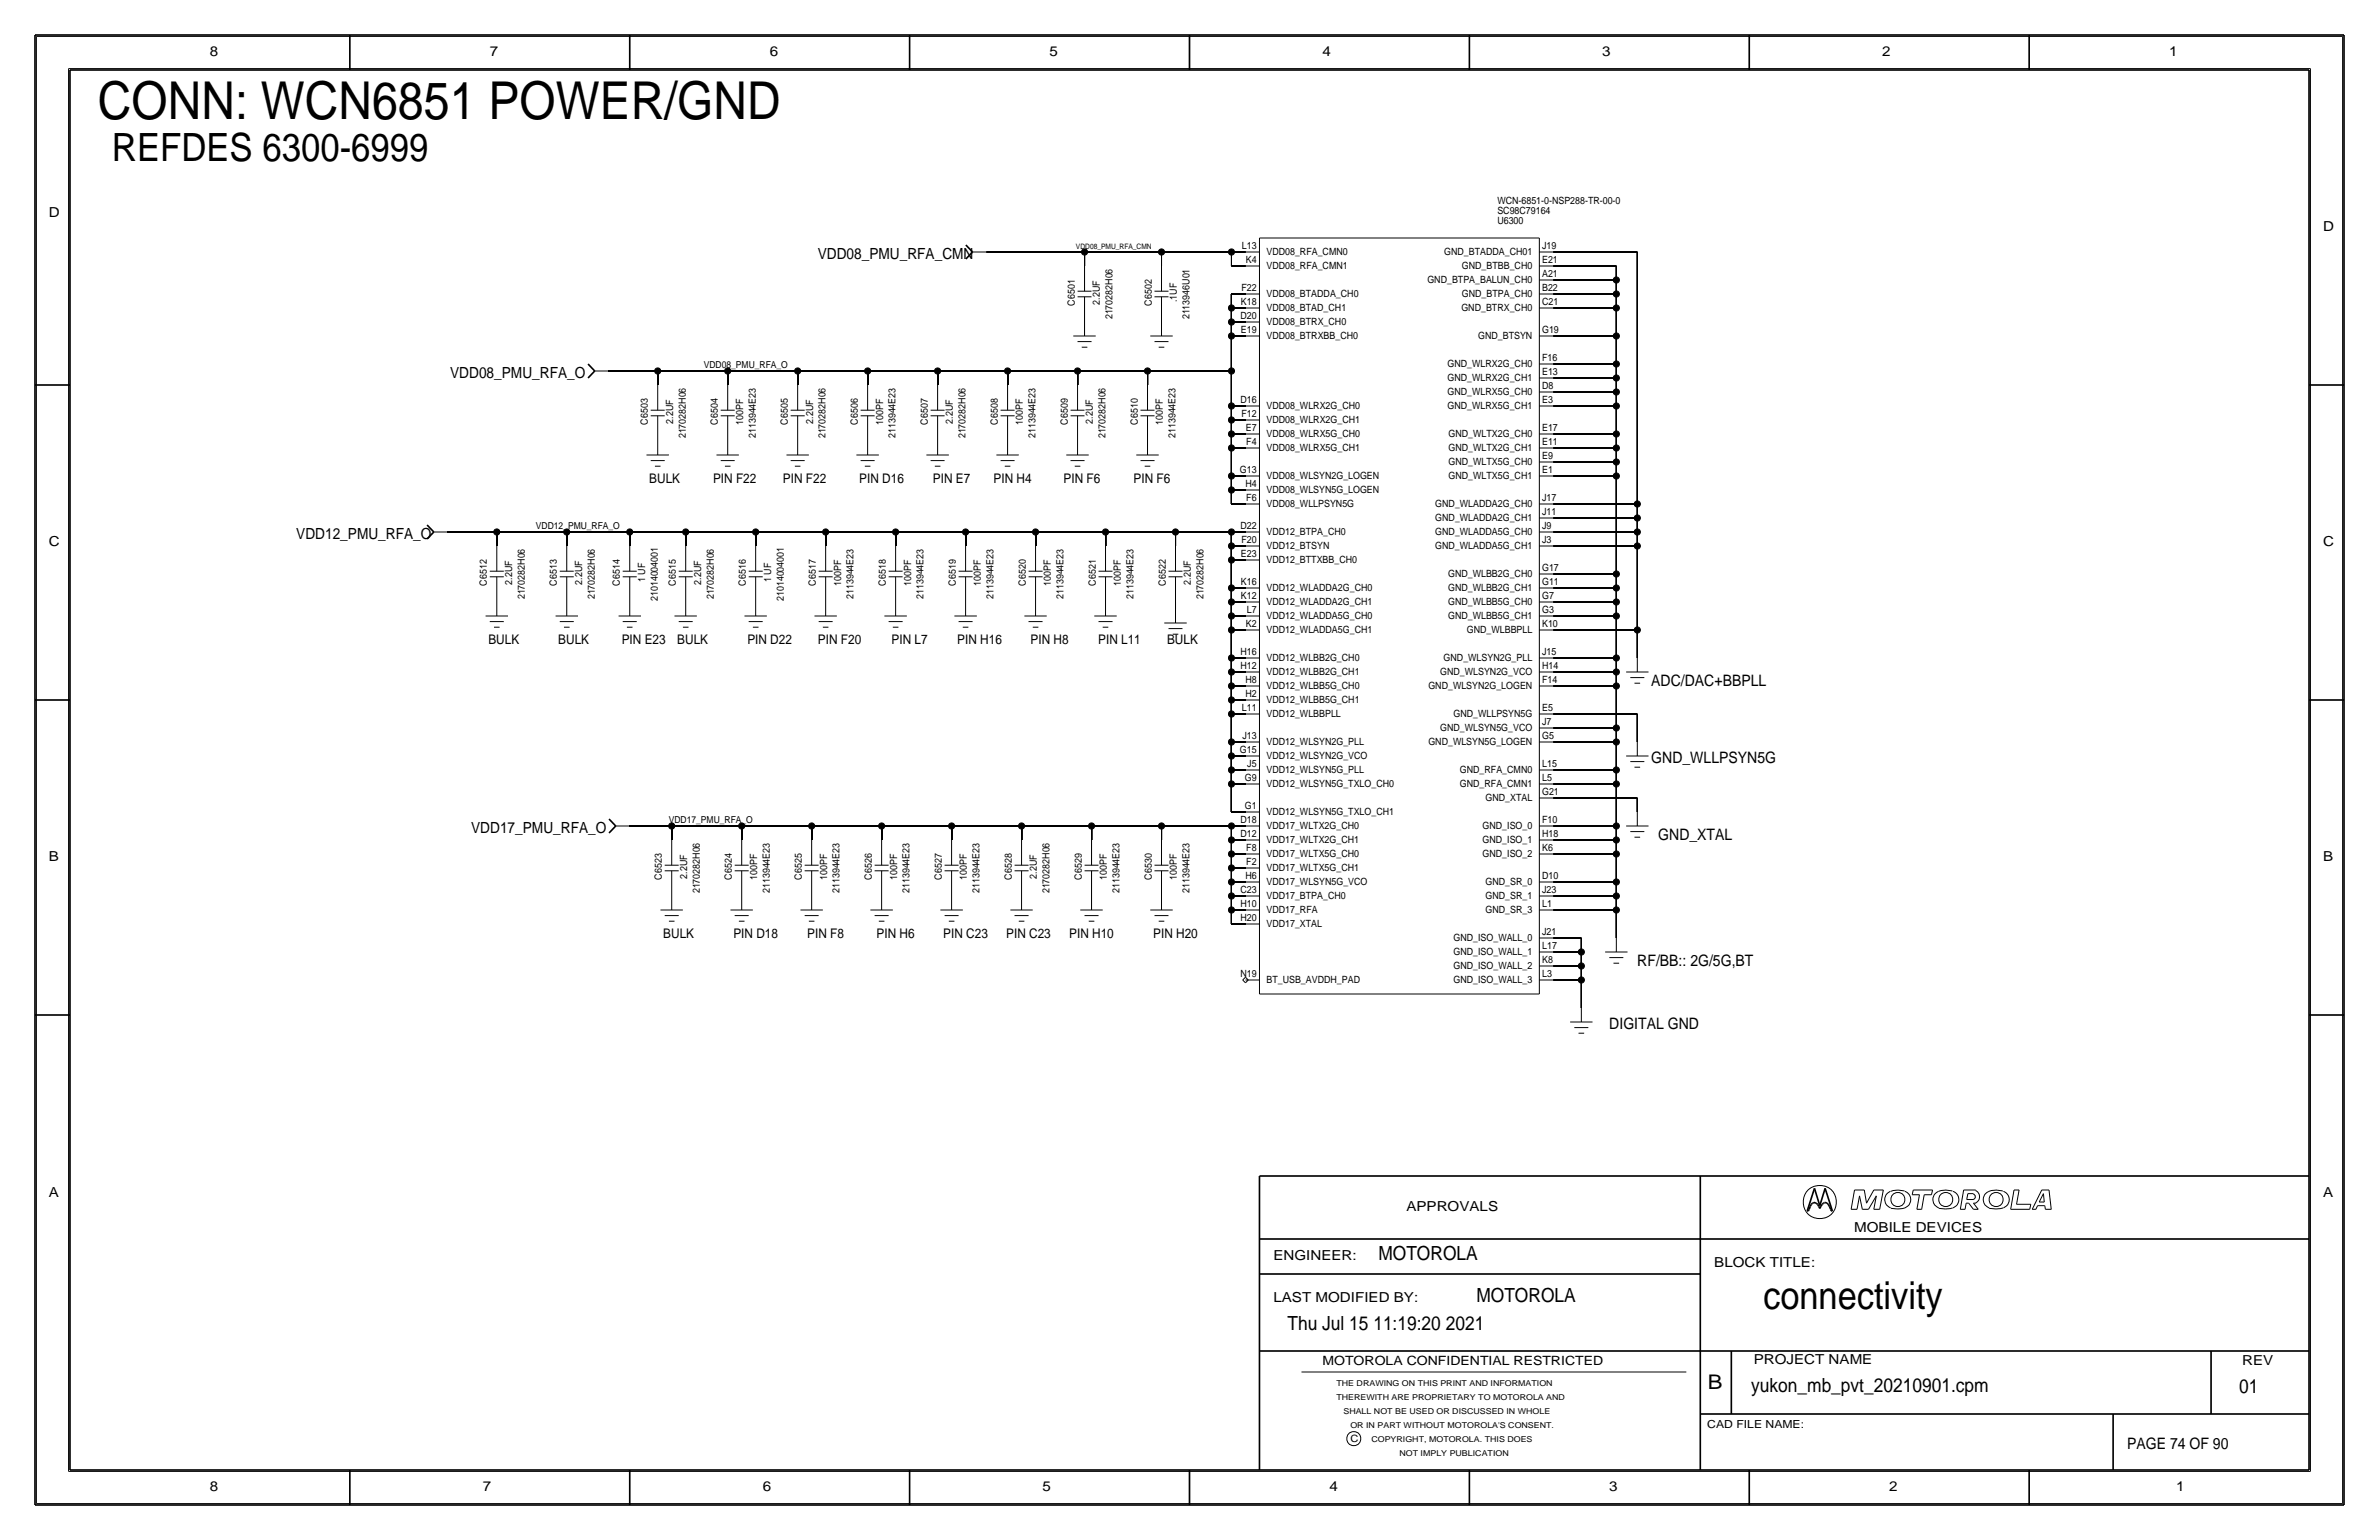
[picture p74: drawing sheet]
<svg xmlns="http://www.w3.org/2000/svg" width="432mm" height="279mm" viewBox="0 0 432 279" stroke-linecap="round" stroke-linejoin="round" font-family="sans-serif">
<defs><g id="words">
<text font-size="9.5" x="17.8" y="21.6">CONN: WCN6851 POWER/GND</text>
<text font-size="7.1" x="20.3" y="29.2">REFDES 6300-6999</text>
<text font-size="7" x="320" y="237.5">connectivity</text>
<text font-size="3.7" x="310" y="252.1">B</text>
<g font-size="3.5">
<text x="250.2" y="228.6">MOTOROLA</text>
<text x="268" y="236.2">MOTOROLA</text>
<text x="233.7" y="241.3">Thu Jul 15 11:19:20 2021</text>
<text x="317.9" y="252.6">yukon_mb_pvt_20210901.cpm</text>
<text x="406.4" y="252.7">01</text>
</g>
<g font-size="2.9">
<text x="299.7" y="124.5">ADC/DAC+BBPLL</text>
<text x="299.7" y="138.4">GND_WLLPSYN5G</text>
<text x="301" y="152.4">GND_XTAL</text>
<text x="297.2" y="175.3">RF/BB:: 2G/5G,BT</text>
<text x="292.1" y="186.7">DIGITAL GND</text>
<text x="386.1" y="262.9">PAGE 74 OF 90</text>
</g>
<g font-size="2.8">
<text x="148.4" y="47">VDD08_PMU_RFA_CMN</text>
<text x="81.7" y="68.6">VDD08_PMU_RFA_O</text>
<text x="53.8" y="97.8">VDD12_PMU_RFA_O</text>
<text x="85.5" y="151.1">VDD17_PMU_RFA_O</text>
</g>
<g font-size="2.5">
<text x="38.1" y="10.2">8</text>
<text x="88.9" y="10.2">7</text>
<text x="139.7" y="10.2">6</text>
<text x="190.5" y="10.2">5</text>
<text x="240" y="10.2">4</text>
<text x="290.8" y="10.2">3</text>
<text x="341.6" y="10.2">2</text>
<text x="393.7" y="10.2">1</text>
<text x="8.9" y="39.4">D</text>
<text x="421.6" y="41.9">D</text>
<text x="8.9" y="99.1">C</text>
<text x="421.6" y="99.1">C</text>
<text x="8.9" y="156.2">B</text>
<text x="421.6" y="156.2">B</text>
<text x="8.9" y="217.2">A</text>
<text x="255.3" y="219.7">APPROVALS</text>
<text x="421.6" y="217.2">A</text>
<text x="336.5" y="223.5">MOBILE DEVICES</text>
<text x="231.1" y="228.6">ENGINEER:</text>
<text x="311.1" y="229.9">BLOCK TITLE:</text>
<text x="231.1" y="236.2">LAST MODIFIED BY:</text>
<text x="318.3" y="247.5">PROJECT NAME</text>
<text x="407" y="247.6">REV</text>
<text x="38.1" y="270.5">8</text>
<text x="87.6" y="270.5">7</text>
<text x="138.4" y="270.5">6</text>
<text x="189.2" y="270.5">5</text>
<text x="241.3" y="270.5">4</text>
<text x="292.1" y="270.5">3</text>
<text x="342.9" y="270.5">2</text>
<text x="395" y="270.5">1</text>
</g>
<g font-size="2.4">
<text x="117.8" y="87.6">BULK</text>
<text x="129.4" y="87.6">PIN F22</text>
<text x="142.1" y="87.6">PIN F22</text>
<text x="156" y="87.6">PIN D16</text>
<text x="169.3" y="87.6">PIN E7</text>
<text x="180.3" y="87.6">PIN H4</text>
<text x="193" y="87.6">PIN F6</text>
<text x="205.7" y="87.6">PIN F6</text>
<text x="88.6" y="116.8">BULK</text>
<text x="101.3" y="116.8">BULK</text>
<text x="112.8" y="116.8">PIN E23</text>
<text x="122.9" y="116.8">BULK</text>
<text x="135.6" y="116.8">PIN D22</text>
<text x="148.5" y="116.8">PIN F20</text>
<text x="161.8" y="116.8">PIN L7</text>
<text x="173.7" y="116.8">PIN H16</text>
<text x="187" y="116.8">PIN H8</text>
<text x="199.3" y="116.8">PIN L11</text>
<text x="211.8" y="116.8">BULK</text>
<text x="120.4" y="170.2">BULK</text>
<text x="133.1" y="170.2">PIN D18</text>
<text x="146.5" y="170.2">PIN F8</text>
<text x="159.1" y="170.2">PIN H6</text>
<text x="171.2" y="170.2">PIN C23</text>
<text x="182.6" y="170.2">PIN C23</text>
<text x="194.1" y="170.2">PIN H10</text>
<text x="209.3" y="170.2">PIN H20</text>
</g>
<text font-size="2.3" x="240" y="247.6">MOTOROLA CONFIDENTIAL RESTRICTED</text>
<text font-size="2" x="309.9" y="259.1">CAD FILE NAME:</text>
<g font-size="1.8">
<text x="271.8" y="38.8">SC98C79164</text>
<text x="271.8" y="37">WCN-6851-0-NSP288-TR-00-0</text>
<text x="271.8" y="40.6">U6300</text>
<text x="225.4" y="45.2">L13</text>
<text x="226.1" y="47.7">K4</text>
<text x="229.9" y="46.3">VDD08_RFA_CMN0</text>
<text x="262.1" y="46.3">GND_BTADDA_CH01</text>
<text x="279.9" y="47.7">E21</text>
<text x="279.9" y="45.2">J19</text>
<text x="225.3" y="52.8">F22</text>
<text x="229.9" y="48.9">VDD08_RFA_CMN1</text>
<text x="229.9" y="53.9">VDD08_BTADDA_CH0</text>
<text x="259.1" y="51.4">GND_BTPA_BALUN_CH0</text>
<text x="265.3" y="53.9">GND_BTPA_CH0</text>
<text x="265.3" y="48.9">GND_BTBB_CH0</text>
<text x="279.9" y="52.8">B22</text>
<text x="279.9" y="50.3">A21</text>
<text x="195.1" y="55.5" transform="rotate(-90 195.1 55.5)">C6501</text>
<text x="199.6" y="55.3" transform="rotate(-90 199.6 55.3)">2.2UF</text>
<text x="201.9" y="57.9" transform="rotate(-90 201.9 57.9)">2170282H06</text>
<text x="209" y="55.5" transform="rotate(-90 209 55.5)">C6502</text>
<text x="213.6" y="54.8" transform="rotate(-90 213.6 54.8)">.1UF</text>
<text x="215.9" y="57.9" transform="rotate(-90 215.9 57.9)">2113946U01</text>
<text x="225.1" y="57.9">D20</text>
<text x="225.2" y="55.4">K18</text>
<text x="229.9" y="56.5">VDD08_BTAD_CH1</text>
<text x="229.9" y="59">VDD08_BTRX_CH0</text>
<text x="265.3" y="56.5">GND_BTRX_CH0</text>
<text x="279.9" y="55.4">C21</text>
<text x="225.2" y="60.4">E19</text>
<text x="229.9" y="61.6">VDD08_BTRXBB_CH0</text>
<text x="268.3" y="61.6">GND_BTSYN</text>
<text x="279.9" y="65.5">F16</text>
<text x="279.9" y="60.4">G19</text>
<text x="262.7" y="69.2">GND_WLRX2G_CH1</text>
<text x="262.7" y="71.7">GND_WLRX5G_CH0</text>
<text x="262.7" y="66.6">GND_WLRX2G_CH0</text>
<text x="279.9" y="70.6">D8</text>
<text x="279.9" y="68.1">E13</text>
<text x="117.6" y="77" transform="rotate(-90 117.6 77)">C6503</text>
<text x="122.2" y="76.9" transform="rotate(-90 122.2 76.9)">2.2UF</text>
<text x="130.3" y="77" transform="rotate(-90 130.3 77)">C6504</text>
<text x="134.9" y="77" transform="rotate(-90 134.9 77)">100PF</text>
<text x="143" y="77" transform="rotate(-90 143 77)">C6505</text>
<text x="147.6" y="76.9" transform="rotate(-90 147.6 76.9)">2.2UF</text>
<text x="155.7" y="77" transform="rotate(-90 155.7 77)">C6506</text>
<text x="160.3" y="77" transform="rotate(-90 160.3 77)">100PF</text>
<text x="168.4" y="77" transform="rotate(-90 168.4 77)">C6507</text>
<text x="173" y="76.9" transform="rotate(-90 173 76.9)">2.2UF</text>
<text x="181.1" y="77" transform="rotate(-90 181.1 77)">C6508</text>
<text x="185.7" y="77" transform="rotate(-90 185.7 77)">100PF</text>
<text x="193.8" y="77" transform="rotate(-90 193.8 77)">C6509</text>
<text x="198.4" y="76.9" transform="rotate(-90 198.4 76.9)">2.2UF</text>
<text x="206.5" y="77" transform="rotate(-90 206.5 77)">C6510</text>
<text x="211.1" y="77" transform="rotate(-90 211.1 77)">100PF</text>
<text x="225.1" y="73.1">D16</text>
<text x="225.3" y="75.7">F12</text>
<text x="229.9" y="76.8">VDD08_WLRX2G_CH1</text>
<text x="229.9" y="74.3">VDD08_WLRX2G_CH0</text>
<text x="262.7" y="74.3">GND_WLRX5G_CH1</text>
<text x="279.9" y="73.1">E3</text>
<text x="124.5" y="79.5" transform="rotate(-90 124.5 79.5)">2170282H06</text>
<text x="137.2" y="79.5" transform="rotate(-90 137.2 79.5)">2113944E23</text>
<text x="149.9" y="79.5" transform="rotate(-90 149.9 79.5)">2170282H06</text>
<text x="162.6" y="79.5" transform="rotate(-90 162.6 79.5)">2113944E23</text>
<text x="175.3" y="79.5" transform="rotate(-90 175.3 79.5)">2170282H06</text>
<text x="188" y="79.5" transform="rotate(-90 188 79.5)">2113944E23</text>
<text x="200.7" y="79.5" transform="rotate(-90 200.7 79.5)">2170282H06</text>
<text x="213.4" y="79.5" transform="rotate(-90 213.4 79.5)">2113944E23</text>
<text x="226.1" y="78.2">E7</text>
<text x="226.2" y="80.8">F4</text>
<text x="229.9" y="81.9">VDD08_WLRX5G_CH1</text>
<text x="229.9" y="79.3">VDD08_WLRX5G_CH0</text>
<text x="262.9" y="81.9">GND_WLTX2G_CH1</text>
<text x="262.9" y="79.3">GND_WLTX2G_CH0</text>
<text x="279.9" y="83.3">E9</text>
<text x="279.9" y="80.8">E11</text>
<text x="279.9" y="78.2">E17</text>
<text x="225.1" y="85.8">G13</text>
<text x="226" y="88.4">H4</text>
<text x="229.9" y="87">VDD08_WLSYN2G_LOGEN</text>
<text x="229.9" y="89.5">VDD08_WLSYN5G_LOGEN</text>
<text x="262.9" y="87">GND_WLTX5G_CH1</text>
<text x="262.9" y="84.4">GND_WLTX5G_CH0</text>
<text x="279.9" y="85.8">E1</text>
<text x="226.2" y="90.9">F6</text>
<text x="229.9" y="92">VDD08_WLLPSYN5G</text>
<text x="260.5" y="94.6">GND_WLADDA2G_CH1</text>
<text x="260.5" y="92">GND_WLADDA2G_CH0</text>
<text x="279.9" y="96">J9</text>
<text x="279.9" y="93.5">J11</text>
<text x="279.9" y="90.9">J17</text>
<text x="225.1" y="96">D22</text>
<text x="225.2" y="101.1">E23</text>
<text x="225.3" y="98.5">F20</text>
<text x="229.9" y="97.1">VDD12_BTPA_CH0</text>
<text x="229.9" y="99.7">VDD12_BTSYN</text>
<text x="260.5" y="99.7">GND_WLADDA5G_CH1</text>
<text x="260.5" y="97.1">GND_WLADDA5G_CH0</text>
<text x="279.9" y="98.5">J3</text>
<text x="88.4" y="106.3" transform="rotate(-90 88.4 106.3)">C6512</text>
<text x="93" y="106.1" transform="rotate(-90 93 106.1)">2.2UF</text>
<text x="101.1" y="106.3" transform="rotate(-90 101.1 106.3)">C6513</text>
<text x="105.7" y="106.1" transform="rotate(-90 105.7 106.1)">2.2UF</text>
<text x="112.5" y="106.3" transform="rotate(-90 112.5 106.3)">C6514</text>
<text x="117.1" y="105.6" transform="rotate(-90 117.1 105.6)">1 UF</text>
<text x="122.7" y="106.3" transform="rotate(-90 122.7 106.3)">C6515</text>
<text x="127.3" y="106.1" transform="rotate(-90 127.3 106.1)">2.2UF</text>
<text x="135.4" y="106.3" transform="rotate(-90 135.4 106.3)">C6516</text>
<text x="140" y="105.6" transform="rotate(-90 140 105.6)">1 UF</text>
<text x="148.1" y="106.3" transform="rotate(-90 148.1 106.3)">C6517</text>
<text x="152.7" y="106.3" transform="rotate(-90 152.7 106.3)">100PF</text>
<text x="160.8" y="106.3" transform="rotate(-90 160.8 106.3)">C6518</text>
<text x="165.4" y="106.3" transform="rotate(-90 165.4 106.3)">100PF</text>
<text x="173.5" y="106.3" transform="rotate(-90 173.5 106.3)">C6519</text>
<text x="178.1" y="106.3" transform="rotate(-90 178.1 106.3)">100PF</text>
<text x="186.2" y="106.3" transform="rotate(-90 186.2 106.3)">C6520</text>
<text x="190.8" y="106.3" transform="rotate(-90 190.8 106.3)">100PF</text>
<text x="198.9" y="106.3" transform="rotate(-90 198.9 106.3)">C6521</text>
<text x="203.5" y="106.3" transform="rotate(-90 203.5 106.3)">100PF</text>
<text x="211.6" y="106.3" transform="rotate(-90 211.6 106.3)">C6522</text>
<text x="216.2" y="106.1" transform="rotate(-90 216.2 106.1)">2.2UF</text>
<text x="225.2" y="106.2">K16</text>
<text x="229.9" y="107.3">VDD12_WLADDA2G_CH0</text>
<text x="229.9" y="102.2">VDD12_BTTXBB_CH0</text>
<text x="262.8" y="107.3">GND_WLBB2G_CH1</text>
<text x="262.8" y="104.7">GND_WLBB2G_CH0</text>
<text x="279.9" y="106.2">G11</text>
<text x="279.9" y="103.6">G17</text>
<text x="95.3" y="108.7" transform="rotate(-90 95.3 108.7)">2170282H06</text>
<text x="108" y="108.7" transform="rotate(-90 108 108.7)">2170282H06</text>
<text x="119.4" y="109.1" transform="rotate(-90 119.4 109.1)">21014004001</text>
<text x="129.5" y="108.7" transform="rotate(-90 129.5 108.7)">2170282H06</text>
<text x="142.2" y="109.1" transform="rotate(-90 142.2 109.1)">21014004001</text>
<text x="154.9" y="108.7" transform="rotate(-90 154.9 108.7)">2113944E23</text>
<text x="167.6" y="108.7" transform="rotate(-90 167.6 108.7)">2113944E23</text>
<text x="180.3" y="108.7" transform="rotate(-90 180.3 108.7)">2113944E23</text>
<text x="193" y="108.7" transform="rotate(-90 193 108.7)">2113944E23</text>
<text x="205.7" y="108.7" transform="rotate(-90 205.7 108.7)">2113944E23</text>
<text x="218.4" y="108.7" transform="rotate(-90 218.4 108.7)">2170282H06</text>
<text x="225.2" y="108.7">K12</text>
<text x="226.1" y="113.8">K2</text>
<text x="226.3" y="111.2">L7</text>
<text x="229.9" y="112.4">VDD12_WLADDA5G_CH0</text>
<text x="229.9" y="109.8">VDD12_WLADDA2G_CH1</text>
<text x="262.8" y="112.4">GND_WLBB5G_CH1</text>
<text x="262.8" y="109.8">GND_WLBB5G_CH0</text>
<text x="279.9" y="113.8">K10</text>
<text x="279.9" y="111.2">G3</text>
<text x="279.9" y="108.7">G7</text>
<text x="225.1" y="118.9">H16</text>
<text x="229.9" y="120">VDD12_WLBB2G_CH0</text>
<text x="229.9" y="114.9">VDD12_WLADDA5G_CH1</text>
<text x="262" y="120">GND_WLSYN2G_PLL</text>
<text x="266.2" y="114.9">GND_WLBBPLL</text>
<text x="279.9" y="118.9">J15</text>
<text x="225.1" y="121.4">H12</text>
<text x="226" y="123.9">H8</text>
<text x="229.9" y="122.5">VDD12_WLBB2G_CH1</text>
<text x="229.9" y="125.1">VDD12_WLBB5G_CH0</text>
<text x="259.3" y="125.1">GND_WLSYN2G_LOGEN</text>
<text x="261.4" y="122.5">GND_WLSYN2G_VCO</text>
<text x="279.9" y="121.4">H14</text>
<text x="279.9" y="123.9">F14</text>
<text x="225.4" y="129">L11</text>
<text x="226" y="126.5">H2</text>
<text x="229.9" y="127.6">VDD12_WLBB5G_CH1</text>
<text x="229.9" y="130.1">VDD12_WLBBPLL</text>
<text x="263.8" y="130.1">GND_WLLPSYN5G</text>
<text x="279.9" y="131.6">J7</text>
<text x="279.9" y="129">E5</text>
<text x="225.1" y="136.6">G15</text>
<text x="225.5" y="134.1">J13</text>
<text x="229.9" y="137.8">VDD12_WLSYN2G_VCO</text>
<text x="229.9" y="135.2">VDD12_WLSYN2G_PLL</text>
<text x="259.3" y="135.2">GND_WLSYN5G_LOGEN</text>
<text x="261.4" y="132.7">GND_WLSYN5G_VCO</text>
<text x="279.9" y="134.1">G5</text>
<text x="225.9" y="141.7">G9</text>
<text x="226.4" y="139.2">J5</text>
<text x="229.9" y="142.8">VDD12_WLSYN5G_TXLO_CH0</text>
<text x="229.9" y="140.3">VDD12_WLSYN5G_PLL</text>
<text x="265" y="140.3">GND_RFA_CMN0</text>
<text x="265" y="142.8">GND_RFA_CMN1</text>
<text x="279.9" y="141.7">L5</text>
<text x="279.9" y="139.2">L15</text>
<text x="225.1" y="149.3">D18</text>
<text x="225.9" y="146.8">G1</text>
<text x="229.9" y="147.9">VDD12_WLSYN5G_TXLO_CH1</text>
<text x="269.6" y="145.4">GND_XTAL</text>
<text x="279.9" y="144.3">G21</text>
<text x="279.9" y="149.3">F10</text>
<text x="225.1" y="151.9">D12</text>
<text x="226.2" y="154.4">F8</text>
<text x="229.9" y="155.5">VDD17_WLTX5G_CH0</text>
<text x="229.9" y="150.5">VDD17_WLTX2G_CH0</text>
<text x="229.9" y="153">VDD17_WLTX2G_CH1</text>
<text x="269.1" y="150.5">GND_ISO_0</text>
<text x="269.1" y="153">GND_ISO_1</text>
<text x="269.1" y="155.5">GND_ISO_2</text>
<text x="279.9" y="154.4">K6</text>
<text x="279.9" y="151.9">H18</text>
<text x="120.1" y="159.6" transform="rotate(-90 120.1 159.6)">C6523</text>
<text x="124.7" y="159.4" transform="rotate(-90 124.7 159.4)">2.2UF</text>
<text x="132.8" y="159.6" transform="rotate(-90 132.8 159.6)">C6524</text>
<text x="137.4" y="159.6" transform="rotate(-90 137.4 159.6)">100PF</text>
<text x="145.5" y="159.6" transform="rotate(-90 145.5 159.6)">C6525</text>
<text x="150.1" y="159.6" transform="rotate(-90 150.1 159.6)">100PF</text>
<text x="158.2" y="159.6" transform="rotate(-90 158.2 159.6)">C6526</text>
<text x="162.8" y="159.6" transform="rotate(-90 162.8 159.6)">100PF</text>
<text x="170.9" y="159.6" transform="rotate(-90 170.9 159.6)">C6527</text>
<text x="175.5" y="159.6" transform="rotate(-90 175.5 159.6)">100PF</text>
<text x="183.6" y="159.6" transform="rotate(-90 183.6 159.6)">C6528</text>
<text x="188.2" y="159.4" transform="rotate(-90 188.2 159.4)">2.2UF</text>
<text x="196.3" y="159.6" transform="rotate(-90 196.3 159.6)">C6529</text>
<text x="200.9" y="159.6" transform="rotate(-90 200.9 159.6)">100PF</text>
<text x="209" y="159.6" transform="rotate(-90 209 159.6)">C6530</text>
<text x="213.6" y="159.6" transform="rotate(-90 213.6 159.6)">100PF</text>
<text x="226" y="159.5">H6</text>
<text x="226.2" y="157">F2</text>
<text x="229.9" y="158.1">VDD17_WLTX5G_CH1</text>
<text x="229.9" y="160.6">VDD17_WLSYN5G_VCO</text>
<text x="269.6" y="160.6">GND_SR_0</text>
<text x="279.9" y="159.5">D10</text>
<text x="127" y="162.1" transform="rotate(-90 127 162.1)">2170282H06</text>
<text x="139.7" y="162" transform="rotate(-90 139.7 162)">2113944E23</text>
<text x="152.4" y="162" transform="rotate(-90 152.4 162)">2113944E23</text>
<text x="165.1" y="162" transform="rotate(-90 165.1 162)">2113944E23</text>
<text x="177.8" y="162" transform="rotate(-90 177.8 162)">2113944E23</text>
<text x="190.5" y="162.1" transform="rotate(-90 190.5 162.1)">2170282H06</text>
<text x="203.2" y="162" transform="rotate(-90 203.2 162)">2113944E23</text>
<text x="215.9" y="162" transform="rotate(-90 215.9 162)">2113944E23</text>
<text x="225.1" y="167.1">H20</text>
<text x="225.1" y="164.6">H10</text>
<text x="225.1" y="162">C23</text>
<text x="229.9" y="165.7">VDD17_RFA</text>
<text x="229.9" y="163.2">VDD17_BTPA_CH0</text>
<text x="269.6" y="163.2">GND_SR_1</text>
<text x="269.6" y="165.7">GND_SR_3</text>
<text x="279.9" y="164.6">L1</text>
<text x="279.9" y="162">J23</text>
<text x="229.9" y="168.2">VDD17_XTAL</text>
<text x="263.8" y="170.8">GND_ISO_WALL_0</text>
<text x="263.8" y="173.3">GND_ISO_WALL_1</text>
<text x="279.9" y="172.2">L17</text>
<text x="279.9" y="169.7">J21</text>
<text x="225.1" y="177.3">N19</text>
<text x="229.9" y="178.4">BT_USB_AVDDH_PAD</text>
<text x="263.8" y="178.4">GND_ISO_WALL_3</text>
<text x="263.8" y="175.9">GND_ISO_WALL_2</text>
<text x="279.9" y="177.3">L3</text>
<text x="279.9" y="174.7">K8</text>
<text x="245.1" y="261.6">C</text>
</g>
<g font-size="1.7">
<text x="127.7" y="66.8">VDD08_PMU_RFA_O</text>
<text x="97.3" y="96">VDD12_PMU_RFA_O</text>
<text x="121.4" y="149.4">VDD17_PMU_RFA_O</text>
</g>
<g font-size="1.5">
<text x="242.6" y="251.5">THE DRAWING ON THIS PRINT AND INFORMATION</text>
<text x="242.6" y="254">THEREWITH ARE PROPRIETARY TO MOTOROLA AND</text>
<text x="243.8" y="256.5">SHALL NOT BE USED OR DISCUSSED IN WHOLE</text>
<text x="245.1" y="259.1">OR IN PART WITHOUT MOTOROLA'S CONSENT.</text>
<text x="248.9" y="261.6">COPYRIGHT, MOTOROLA. THIS DOES</text>
<text x="254" y="264.2">NOT IMPLY PUBLICATION</text>
</g>
<text font-size="1.4" x="195.3" y="45.2">VDD08_PMU_RFA_CMN</text>
</g></defs>
<!-- layer: Nets -->
<g fill="none" stroke="#000" stroke-width=".18">
<path d="M179.1 45.7h17.7zM196.8 45.7v2.6zM196.8 45.7h14zM210.8 45.7v2.6zM210.8 45.7h12.7zM223.5 58.4v2.6zM223.5 55.9v2.5zM223.5 53.3v2.6zM223.5 48.3h2.6zM223.5 45.7v2.6zM223.5 58.4h2.6zM223.5 55.9h2.6z"/>
<path d="M223.5 53.3h2.6zM223.5 45.7h2.6zM281.9 55.9h11.5zM281.9 53.3h11.5zM281.9 50.8h11.5zM281.9 48.3h11.5zM281.9 45.7h15.3zM293.4 55.9v5.1zM293.4 53.3v2.6zM293.4 50.8v2.5zM293.4 48.3v2.5zM297.2 45.7v45.7z"/>
<path d="M110.5 67.3h8.9zM119.4 67.3h12.7zM119.4 67.3v2.5zM132.1 67.3v2.5zM132.1 67.3h12.7zM144.8 67.3v2.5zM144.8 67.3h12.7zM157.5 67.3v2.5zM157.5 67.3h12.7zM170.2 67.3v2.5zM170.2 67.3h12.7zM182.9 67.3v2.5z"/>
<path d="M182.9 67.3h12.7zM195.6 67.3v2.5zM195.6 67.3h12.7zM208.3 67.3v2.5zM208.3 67.3h15.2zM223.5 78.7v2.6zM223.5 76.2v2.5zM223.5 76.2h2.6zM223.5 73.7v2.5zM223.5 67.3v6.4zM223.5 61v6.3zM223.5 78.7h2.6z"/>
<path d="M223.5 73.7h2.6zM223.5 61h2.6zM281.9 78.7h11.5zM281.9 73.7h11.5zM281.9 71.1h11.5zM281.9 68.6h11.5zM281.9 66h11.5zM281.9 61h11.5zM293.4 78.7v2.6zM293.4 73.7v5zM293.4 71.1v2.6zM293.4 68.6v2.5z"/>
<path d="M293.4 66v2.6zM293.4 61v5zM81.3 96.5h8.9zM90.2 96.5v2.6zM90.2 96.5h12.7zM102.9 96.5v2.6zM102.9 96.5h11.4zM114.3 96.5v2.6zM114.3 96.5h10.2zM124.5 96.5v2.6zM124.5 96.5h12.7zM137.2 96.5v2.6z"/>
<path d="M137.2 96.5h12.7zM149.9 96.5v2.6zM149.9 96.5h12.7zM162.6 96.5v2.6zM162.6 96.5h12.7zM175.3 96.5v2.6zM175.3 96.5h12.7zM188 96.5v2.6zM188 96.5h12.7zM200.7 96.5v2.6zM200.7 96.5h12.7zM213.4 96.5h10.1z"/>
<path d="M213.4 96.5v2.6zM223.5 99.1v2.5zM223.5 96.5v2.6zM223.5 91.4h2.6zM223.5 88.9v2.5zM223.5 86.4v2.5zM223.5 81.3v5.1zM223.5 99.1h2.6zM223.5 96.5h2.6zM223.5 88.9h2.6zM223.5 86.4h2.6zM223.5 81.3h2.6z"/>
<path d="M281.9 86.4h11.5zM281.9 83.8h11.5zM281.9 81.3h11.5zM281.9 96.5h15.3zM281.9 91.4h15.3zM281.9 99.1h15.3zM281.9 94h15.3zM293.4 86.4v17.7zM293.4 83.8v2.6zM293.4 81.3v2.5zM297.2 99.1v15.2zM297.2 96.5v2.6z"/>
<path d="M297.2 94v2.5zM297.2 91.4v2.6zM213.4 109.2v1.3zM223.5 119.4v2.5zM223.5 114.3v5.1zM223.5 111.8v2.5zM223.5 109.2v2.6zM223.5 106.7v2.5zM223.5 101.6v5.1zM223.5 119.4h2.6zM223.5 114.3h2.6zM223.5 111.8h2.6z"/>
<path d="M223.5 109.2h2.6zM223.5 106.7h2.6zM223.5 101.6h2.6zM281.9 119.4h11.5zM281.9 111.8h11.5zM281.9 109.2h11.5zM281.9 106.7h11.5zM281.9 104.1h11.5zM281.9 114.3h15.3zM293.4 119.4v2.5zM293.4 111.8v7.6zM293.4 109.2v2.6z"/>
<path d="M293.4 106.7v2.5zM293.4 104.1v2.6zM297.2 114.3v5.1zM223.5 139.7v2.5zM223.5 137.2v2.5zM223.5 134.6v2.6zM223.5 129.5v5.1zM223.5 127v2.5zM223.5 124.5v2.5zM223.5 121.9v2.6zM223.5 139.7h2.6zM223.5 137.2h2.6z"/>
<path d="M223.5 134.6h2.6zM223.5 129.5h2.6zM223.5 127h2.6zM223.5 124.5h2.6zM223.5 121.9h2.6zM281.9 139.7h11.5zM281.9 134.6h11.5zM281.9 132.1h11.5zM281.9 124.5h11.5zM281.9 121.9h11.5zM281.9 129.5h15.3zM293.4 139.7v2.5z"/>
<path d="M293.4 134.6v5.1zM293.4 132.1v2.5zM293.4 124.5v7.6zM293.4 121.9v2.6zM297.2 129.5v5.1zM114.3 149.9h7.6zM121.9 149.9v2.5zM121.9 149.9h12.7zM134.6 149.9v2.5zM134.6 149.9h12.7zM147.3 149.9v2.5zM147.3 149.9h12.7z"/>
<path d="M160 149.9v2.5zM160 149.9h12.7zM172.7 149.9v2.5zM172.7 149.9h12.7zM185.4 149.9v2.5zM185.4 149.9h12.7zM198.1 149.9v2.5zM198.1 149.9h12.7zM210.8 149.9v2.5zM210.8 149.9h12.7zM223.5 157.5v2.5zM223.5 154.9v2.6z"/>
<path d="M223.5 152.4v2.5zM223.5 149.9v2.5zM223.5 147.3h2.6zM223.5 142.2v5.1zM223.5 142.2h2.6zM223.5 157.5h2.6zM223.5 154.9h2.6zM223.5 152.4h2.6zM223.5 149.9h2.6zM281.9 154.9h11.5zM281.9 152.4h11.5zM281.9 149.9h11.5z"/>
<path d="M281.9 142.2h11.5zM281.9 144.8h15.3zM293.4 154.9v5.1zM293.4 152.4v2.5zM293.4 149.9v2.5zM293.4 142.2v7.7zM297.2 144.8v2.5zM223.5 165.1v2.5zM223.5 162.6v2.5zM223.5 160v2.6zM223.5 160h2.6zM223.5 167.6h2.6z"/>
<path d="M223.5 165.1h2.6zM223.5 162.6h2.6zM281.9 165.1h11.5zM281.9 162.6h11.5zM281.9 160h11.5zM281.9 177.8h5.1zM281.9 175.3h5.1zM281.9 172.7h5.1zM281.9 170.2h5.1zM287 177.8v5.1zM287 175.3v2.5zM287 172.7v2.6z"/>
<path d="M287 170.2v2.5zM293.4 165.1v5.1zM293.4 162.6v2.5zM293.4 160v2.6z"/>
</g>
<g fill="#000" stroke="#000" stroke-width=".18">
<circle cx="196.9" cy="45.7" r=".56"/>
<circle cx="210.8" cy="45.7" r=".56"/>
<circle cx="223.5" cy="55.9" r=".56"/>
<circle cx="223.5" cy="45.7" r=".56"/>
<circle cx="223.5" cy="58.4" r=".56"/>
<circle cx="293.4" cy="55.9" r=".56"/>
<circle cx="293.4" cy="50.8" r=".56"/>
<circle cx="293.4" cy="53.3" r=".56"/>
<circle cx="119.4" cy="67.3" r=".56"/>
<circle cx="132.1" cy="67.3" r=".56"/>
<circle cx="144.8" cy="67.3" r=".56"/>
<circle cx="157.5" cy="67.3" r=".56"/>
<circle cx="170.2" cy="67.3" r=".56"/>
<circle cx="182.9" cy="67.3" r=".56"/>
<circle cx="195.6" cy="67.3" r=".56"/>
<circle cx="208.3" cy="67.3" r=".56"/>
<circle cx="223.5" cy="67.3" r=".56"/>
<circle cx="223.5" cy="73.7" r=".56"/>
<circle cx="223.5" cy="61" r=".56"/>
<circle cx="223.5" cy="78.7" r=".56"/>
<circle cx="223.5" cy="76.2" r=".56"/>
<circle cx="293.4" cy="73.7" r=".56"/>
<circle cx="293.4" cy="66" r=".56"/>
<circle cx="293.4" cy="61" r=".56"/>
<circle cx="293.4" cy="68.6" r=".56"/>
<circle cx="293.4" cy="71.1" r=".56"/>
<circle cx="293.4" cy="78.7" r=".56"/>
<circle cx="90.2" cy="96.5" r=".56"/>
<circle cx="102.9" cy="96.5" r=".56"/>
<circle cx="114.3" cy="96.5" r=".56"/>
<circle cx="124.5" cy="96.5" r=".56"/>
<circle cx="137.2" cy="96.5" r=".56"/>
<circle cx="149.9" cy="96.5" r=".56"/>
<circle cx="162.6" cy="96.5" r=".56"/>
<circle cx="175.3" cy="96.5" r=".56"/>
<circle cx="188" cy="96.5" r=".56"/>
<circle cx="200.7" cy="96.5" r=".56"/>
<circle cx="213.4" cy="96.5" r=".56"/>
<circle cx="223.5" cy="81.3" r=".56"/>
<circle cx="223.5" cy="99.1" r=".56"/>
<circle cx="223.5" cy="86.4" r=".56"/>
<circle cx="223.5" cy="96.5" r=".56"/>
<circle cx="223.5" cy="88.9" r=".56"/>
<circle cx="293.4" cy="81.3" r=".56"/>
<circle cx="293.4" cy="83.8" r=".56"/>
<circle cx="293.4" cy="86.4" r=".56"/>
<circle cx="297.2" cy="91.4" r=".56"/>
<circle cx="297.2" cy="99.1" r=".56"/>
<circle cx="297.2" cy="94" r=".56"/>
<circle cx="297.2" cy="96.5" r=".56"/>
<circle cx="223.5" cy="101.6" r=".56"/>
<circle cx="223.5" cy="109.2" r=".56"/>
<circle cx="223.5" cy="114.3" r=".56"/>
<circle cx="223.5" cy="106.7" r=".56"/>
<circle cx="223.5" cy="111.8" r=".56"/>
<circle cx="223.5" cy="119.4" r=".56"/>
<circle cx="293.4" cy="109.2" r=".56"/>
<circle cx="293.4" cy="104.1" r=".56"/>
<circle cx="293.4" cy="106.7" r=".56"/>
<circle cx="293.4" cy="111.8" r=".56"/>
<circle cx="293.4" cy="119.4" r=".56"/>
<circle cx="297.2" cy="114.3" r=".56"/>
<circle cx="223.5" cy="121.9" r=".56"/>
<circle cx="223.5" cy="129.5" r=".56"/>
<circle cx="223.5" cy="134.6" r=".56"/>
<circle cx="223.5" cy="137.2" r=".56"/>
<circle cx="223.5" cy="124.5" r=".56"/>
<circle cx="223.5" cy="127" r=".56"/>
<circle cx="223.5" cy="139.7" r=".56"/>
<circle cx="293.4" cy="121.9" r=".56"/>
<circle cx="293.4" cy="124.5" r=".56"/>
<circle cx="293.4" cy="134.6" r=".56"/>
<circle cx="293.4" cy="132.1" r=".56"/>
<circle cx="293.4" cy="139.7" r=".56"/>
<circle cx="121.9" cy="149.9" r=".56"/>
<circle cx="134.6" cy="149.9" r=".56"/>
<circle cx="147.3" cy="149.9" r=".56"/>
<circle cx="160" cy="149.9" r=".56"/>
<circle cx="172.7" cy="149.9" r=".56"/>
<circle cx="185.4" cy="149.9" r=".56"/>
<circle cx="198.1" cy="149.9" r=".56"/>
<circle cx="210.8" cy="149.9" r=".56"/>
<circle cx="223.5" cy="149.9" r=".56"/>
<circle cx="223.5" cy="142.2" r=".56"/>
<circle cx="223.5" cy="154.9" r=".56"/>
<circle cx="223.5" cy="152.4" r=".56"/>
<circle cx="223.5" cy="157.5" r=".56"/>
<circle cx="293.4" cy="152.4" r=".56"/>
<circle cx="293.4" cy="142.2" r=".56"/>
<circle cx="293.4" cy="154.9" r=".56"/>
<circle cx="293.4" cy="149.9" r=".56"/>
<circle cx="223.5" cy="160" r=".56"/>
<circle cx="223.5" cy="162.6" r=".56"/>
<circle cx="223.5" cy="165.1" r=".56"/>
<circle cx="287" cy="172.7" r=".56"/>
<circle cx="287" cy="175.3" r=".56"/>
<circle cx="287" cy="177.8" r=".56"/>
<circle cx="293.4" cy="165.1" r=".56"/>
<circle cx="293.4" cy="162.6" r=".56"/>
<circle cx="293.4" cy="160" r=".56"/>
</g>
<!-- layer: Components -->
<g fill="none" stroke="#000" stroke-width=".18">
<path d="M176.5 45.7h2.6zM195.6 52.8h2.5zM195.6 53.8h2.5zM196.8 53.8v4.6zM196.8 48.3v4.5zM196.8 58.4v2.6zM209.5 53.8h2.6zM209.6 52.8h2.5zM210.8 58.4v2.6zM210.8 53.8v4.6zM210.8 48.3v4.5zM226.1 58.4h2.5z"/>
<path d="M226.1 55.9h2.5zM226.1 53.3h2.5zM226.1 48.3h2.5zM226.1 45.7h2.5zM228.6 43.2h50.8zM228.6 43.2v137.1zM279.4 43.2v137.1zM279.4 55.9h2.5zM279.4 53.3h2.5zM279.4 50.8h2.5zM279.4 48.3h2.5zM279.4 45.7h2.5z"/>
<path d="M108 67.3h2.5zM118.1 75.4h2.5zM118.1 74.4h2.5zM119.4 75.4v4.6zM119.4 69.9v4.5zM130.8 75.4h2.5zM130.8 74.4h2.5zM132.1 75.4v4.6zM132.1 69.9v4.5zM143.5 75.4h2.5zM143.5 74.4h2.5zM144.8 75.4v4.6z"/>
<path d="M144.8 69.9v4.5zM156.2 75.4h2.5zM156.2 74.4h2.5zM157.5 75.4v4.6zM157.5 69.9v4.5zM168.9 75.4h2.5zM168.9 74.4h2.5zM170.2 75.4v4.6zM170.2 69.9v4.5zM181.6 75.4h2.5zM181.6 74.4h2.5zM182.9 75.4v4.6z"/>
<path d="M182.9 69.9v4.5zM194.3 75.4h2.5zM194.3 74.4h2.5zM194.8 61h4.1zM195.6 62h2.5zM195.6 75.4v4.6zM195.6 69.9v4.5zM196.3 63h1.1zM207 75.4h2.5zM207 74.4h2.5zM208.3 75.4v4.6zM208.3 69.9v4.5z"/>
<path d="M208.8 61h4.1zM209.6 62h2.5zM210.3 63h1zM226.1 78.7h2.5zM226.1 76.2h2.5zM226.1 73.7h2.5zM226.1 61h2.5zM279.4 78.7h2.5zM279.4 73.7h2.5zM279.4 71.1h2.5zM279.4 68.6h2.5zM279.4 66h2.5z"/>
<path d="M279.4 61h2.5zM78.7 96.5h2.6zM90.2 99.1v4.5zM102.9 99.1v4.5zM114.3 99.1v4.5zM117.3 82.5h4.1zM118.1 83.6h2.5zM118.9 84.6h1zM119.4 80v2.5zM124.5 99.1v4.5zM130 82.5h4.1zM130.8 83.6h2.5z"/>
<path d="M131.6 84.6h1zM132.1 80v2.5zM137.2 99.1v4.5zM142.7 82.5h4.1zM143.5 83.6h2.5zM144.3 84.6h1zM144.8 80v2.5zM149.9 99.1v4.5zM155.4 82.5h4.1zM156.2 83.6h2.5zM157 84.6h1zM157.5 80v2.5z"/>
<path d="M162.6 99.1v4.5zM168.1 82.5h4.1zM168.9 83.6h2.5zM169.7 84.6h1zM170.2 80v2.5zM175.3 99.1v4.5zM180.8 82.5h4.1zM181.6 83.6h2.5zM182.4 84.6h1zM182.9 80v2.5zM188 99.1v4.5zM193.5 82.5h4.1z"/>
<path d="M194.3 83.6h2.5zM195.1 84.6h1zM195.6 80v2.5zM200.7 99.1v4.5zM206.2 82.5h4.1zM207 83.6h2.5zM207.8 84.6h1zM208.3 80v2.5zM213.4 99.1v4.5zM226.1 99.1h2.5zM226.1 96.5h2.5zM226.1 91.4h2.5z"/>
<path d="M226.1 88.9h2.5zM226.1 86.4h2.5zM226.1 81.3h2.5zM279.4 99.1h2.5zM279.4 96.5h2.5zM279.4 94h2.5zM279.4 91.4h2.5zM279.4 86.4h2.5zM279.4 83.8h2.5zM279.4 81.3h2.5zM88.1 111.8h4.1zM88.9 104.6h2.5z"/>
<path d="M88.9 103.6h2.5zM88.9 112.8h2.5zM89.7 113.8h1zM90.2 104.6v4.6zM90.2 109.2v2.6zM100.8 111.8h4.1zM101.6 104.6h2.5zM101.6 103.6h2.5zM101.6 112.8h2.5zM102.4 113.8h1zM102.9 104.6v4.6zM102.9 109.2v2.6z"/>
<path d="M112.3 111.8h4zM113 104.6h2.6zM113 103.6h2.6zM113 112.8h2.6zM113.8 113.8h1zM114.3 104.6v4.6zM114.3 109.2v2.6zM122.4 111.8h4.1zM123.2 103.6h2.5zM123.2 112.8h2.5zM123.2 104.6h2.5zM124 113.8h1z"/>
<path d="M124.5 104.6v4.6zM124.5 109.2v2.6zM135.1 111.8h4.1zM135.9 103.6h2.5zM135.9 104.6h2.5zM135.9 112.8h2.5zM136.7 113.8h1zM137.2 104.6v4.6zM137.2 109.2v2.6zM147.8 111.8h4.1zM148.6 103.6h2.5zM148.6 104.6h2.5z"/>
<path d="M148.6 112.8h2.5zM149.4 113.8h1zM149.9 104.6v4.6zM149.9 109.2v2.6zM160.5 111.8h4.1zM161.3 103.6h2.5zM161.3 104.6h2.5zM161.3 112.8h2.5zM162.1 113.8h1zM162.6 104.6v4.6zM162.6 109.2v2.6zM173.2 111.8h4.1z"/>
<path d="M174 103.6h2.5zM174 104.6h2.5zM174 112.8h2.5zM174.8 113.8h1zM175.3 104.6v4.6zM175.3 109.2v2.6zM185.9 111.8h4.1zM186.7 104.6h2.5zM186.7 112.8h2.5zM186.7 103.6h2.5zM187.5 113.8h1zM188 104.6v4.6z"/>
<path d="M188 109.2v2.6zM198.6 111.8h4.1zM199.4 104.6h2.5zM199.4 112.8h2.5zM199.4 103.6h2.5zM200.2 113.8h1zM200.7 104.6v4.6zM200.7 109.2v2.6zM211.3 113h4.1zM212.1 104.6h2.5zM212.1 114h2.5zM212.1 103.6h2.5z"/>
<path d="M212.9 115.1h1zM213.4 104.6v4.6zM213.4 110.5v2.5zM226.1 119.4h2.5zM226.1 114.3h2.5zM226.1 111.8h2.5zM226.1 109.2h2.5zM226.1 106.7h2.5zM226.1 101.6h2.5zM279.4 119.4h2.5zM279.4 114.3h2.5zM279.4 111.8h2.5z"/>
<path d="M279.4 109.2h2.5zM279.4 106.7h2.5zM279.4 104.1h2.5zM297.2 119.4v2.5zM226.1 139.7h2.5zM226.1 137.2h2.5zM226.1 134.6h2.5zM226.1 129.5h2.5zM226.1 127h2.5zM226.1 124.5h2.5zM226.1 121.9h2.5zM279.4 139.7h2.5z"/>
<path d="M279.4 134.6h2.5zM279.4 132.1h2.5zM279.4 129.5h2.5zM279.4 124.5h2.5zM279.4 121.9h2.5zM295.1 121.9h4.1zM295.1 137.2h4.1zM295.9 122.9h2.5zM295.9 138.2h2.5zM296.7 124h1zM296.7 139.2h1zM297.2 134.6v2.6z"/>
<path d="M111.8 149.9h2.5zM120.6 158h2.6zM120.7 157h2.5zM121.9 158v4.6zM121.9 152.4v4.6zM133.3 158h2.6zM133.4 157h2.5zM134.6 158v4.6zM134.6 152.4v4.6zM146 158h2.6zM146.1 157h2.5zM147.3 158v4.6z"/>
<path d="M147.3 152.4v4.6zM158.7 158h2.6zM158.8 157h2.5zM160 158v4.6zM160 152.4v4.6zM171.4 158h2.6zM171.5 157h2.5zM172.7 158v4.6zM172.7 152.4v4.6zM184.1 158h2.6zM184.2 157h2.5zM185.4 158v4.6z"/>
<path d="M185.4 152.4v4.6zM196.8 158h2.6zM196.9 157h2.5zM198.1 158v4.6zM198.1 152.4v4.6zM209.5 158h2.6zM209.6 157h2.5zM210.8 158v4.6zM210.8 152.4v4.6zM226.1 157.5h2.5zM226.1 154.9h2.5zM226.1 152.4h2.5z"/>
<path d="M226.1 149.9h2.5zM226.1 147.3h2.5zM226.1 142.2h2.5zM279.4 154.9h2.5zM279.4 152.4h2.5zM279.4 149.9h2.5zM279.4 144.8h2.5zM279.4 142.2h2.5zM295.1 149.9h4.1zM295.9 150.9h2.5zM296.7 151.9h1zM297.2 147.3v2.6z"/>
<path d="M119.9 165.1h4.1zM120.7 166.1h2.5zM121.4 167.1h1zM121.9 162.6v2.5zM132.6 165.1h4.1zM133.4 166.1h2.5zM134.1 167.1h1zM134.6 162.6v2.5zM145.3 165.1h4.1zM146.1 166.1h2.5zM146.8 167.1h1zM147.3 162.6v2.5z"/>
<path d="M158 165.1h4.1zM158.8 166.1h2.5zM159.5 167.1h1zM160 162.6v2.5zM170.7 165.1h4.1zM171.5 166.1h2.5zM172.2 167.1h1zM172.7 162.6v2.5zM183.4 165.1h4.1zM184.2 166.1h2.5zM184.9 167.1h1zM185.4 162.6v2.5z"/>
<path d="M196.1 165.1h4.1zM196.9 166.1h2.5zM197.6 167.1h1zM198.1 162.6v2.5zM208.8 165.1h4.1zM209.6 166.1h2.5zM210.3 167.1h1zM210.8 162.6v2.5zM225.6 177.8l.5-.5zM225.6 177.8l.5 .5zM226.1 177.8h2.5zM226.1 167.6h2.5z"/>
<path d="M226.1 165.1h2.5zM226.1 162.6h2.5zM226.1 160h2.5zM226.1 177.3l.5 .5zM226.6 177.8l-.5 .5zM279.4 177.8h2.5zM279.4 175.3h2.5zM279.4 172.7h2.5zM279.4 170.2h2.5zM279.4 165.1h2.5zM279.4 162.6h2.5zM279.4 160h2.5z"/>
<path d="M291.3 172.7h4.1zM292.1 173.7h2.5zM292.9 174.8h1zM293.4 170.2v2.5zM228.6 180.3h50.8zM285 185.4h4.1zM285.8 186.4h2.5zM286.5 187.5h1zM287 182.9v2.5z"/>
</g>
<path d="M175.3 44.4l1.2 1.3zM176.5 45.7l-1.2 1.3zM106.7 66l1.3 1.3zM107.9 67.3l-1.2 1.3zM77.5 95.2l1.2 1.3zM78.7 96.5l-1.2 1.3zM110.5 148.6l1.3 1.3zM111.8 149.9l-1.3 1.2z" fill="none" stroke="#000" stroke-width=".3"/>
<!-- layer: Page Border and Title Block -->
<g fill="none" stroke="#000" stroke-width=".3">
<path d="M6.3 6.4v266.7zM6.4 6.4h419zM12.7 12.7h406.4zM12.7 12.7v254zM63.5 6.4v6.3zM114.3 6.4v6.3zM165.1 6.4v6.3zM215.9 6.3v6.4zM266.7 6.4v6.3zM317.5 6.4v6.3zM368.3 6.4v6.3zM419.1 12.7v254z"/>
<path d="M425.4 6.4v266.7zM6.3 69.8h6.4zM419.1 69.8h6.3zM6.3 127h6.4zM419.1 127h6.3zM6.3 184.1h6.4zM419.1 184.1h6.3zM228.6 213.4v53.3zM228.6 213.4h190.5zM308.6 213.4v53.3zM328 219.7h.2zM328.4 219.4l-.2 .3z"/>
<path d="M328.6 218.8l-.2 .6zM328.8 218.5l-.2 .3zM329 218.3l.2-.1zM329 218.3l-.2 .2zM329.2 218.2h.2zM329.3 215.6l-1.3 4.1zM329.3 215.6l1 3.1zM329.4 218.2l.2 .1zM329.6 218.3l.3 .2zM329.9 218.5l.2 .3zM330.1 218.8l.2 .5zM330.5 218.8l-.2 .5z"/>
<path d="M330.8 218.5l-.3 .3zM331 218.3l-.2 .2zM331 218.3l.2-.1zM331.2 218.2h.2zM331.3 215.6l1.3 4.1zM331.3 215.6l-1 3.1zM331.4 218.2l.2 .1zM331.6 218.3l.2 .2zM331.8 218.5l.2 .3zM332 218.8l.3 .6zM332.3 219.4l.1 .3zM332.4 219.7h.2z"/>
<path d="M228.6 231.1h80zM228.6 224.8h190.5zM228.6 245.1h190.5zM308.6 256.5h110.5zM314.2 245.1v11.4zM383.5 256.5v10.2zM401.3 245.1v11.4zM6.4 273h419zM12.7 266.7h406.4zM63.5 266.7v6.4zM114.3 266.7v6.4zM165.1 266.7v6.4z"/>
<path d="M215.9 266.7v6.3zM266.7 266.7v6.4zM317.5 266.7v6.4zM368.3 266.7v6.4z"/>
</g>
<g fill="none" stroke="#000" stroke-width=".18">
<path d="M6.6 6.6h418.6zM6.6 6.6v266.2zM12.4 12.4v254.6zM12.4 12.4h407zM419.4 12.4v254.6zM425.2 6.6v266.2zM336 219.4h1.1zM336.6 215.9h1.8zM336.6 215.9l-.6 3.5zM337.5 217l-.4 2.4zM337.5 217l.5 2.4zM338 219.4h1.1z"/>
<path d="M338.4 215.9l.4 2.4zM340.1 219.4h1.1zM340.1 215.9h1.7zM340.1 215.9l-1.3 2.4zM340.6 217l-1.5 2.4zM340.6 217l-.5 2.4zM341.8 215.9l-.6 3.5zM343.1 216.2a1.6 1.6 0 0 0-1 1.5 1.6 1.6 0 0 0 1.1 1.5M345.7 216.1h-.2a4 4 0 0 0-2.3 .1M345.7 216.2a1.59 1.59 0 0 1 1.1 1.5 1.59 1.59 0 0 1-1.1 1.5 5.1 5.1 0 0 1-2.5 0M347.1 216.8h1.3zM347.3 215.9l-.2 .9z"/>
<path d="M347.3 215.9h3.5zM347.9 219.4h.9zM348.4 216.8l-.5 2.6zM349.2 216.8l-.4 2.6zM349.2 216.8h1.4zM350.8 215.9l-.2 .9zM354.4 216.1a3.1 3.1 0 0 0-3.3 .7 1.62 1.62 0 0 0 .8 2.4M354.4 219.2a5.1 5.1 0 0 1-2.5 0M354.5 216.2a1.59 1.59 0 0 1 1 1.5 1.59 1.59 0 0 1-1 1.5M355.8 219.4h.9zM356.4 215.9h2.2zM356.4 215.9l-.6 3.5z"/>
<path d="M356.9 218.3l-.2 1.1zM356.9 218.3h.4zM357 217.6h1.2zM357.2 216.6l-.2 1zM357.2 216.6h1zM357.3 218.3l.9 1.1zM358.1 216.7a.5 .5 0 0 1 .4 .4 .5 .5 0 0 1-.4 .5M358.2 218.3l.9 1.1zM358.2 218.3h.4zM358.2 219.4h.9zM358.5 216a1.24 1.24 0 0 1 .8 1.1 1.24 1.24 0 0 1-.8 1.2M363.5 216.1a3.1 3.1 0 0 0-3.3 .7 1.62 1.62 0 0 0 .8 2.4"/>
<path d="M363.6 219.2a5.1 5.1 0 0 1-2.6 0M363.6 216.2a1.59 1.59 0 0 1 1.1 1.5 1.59 1.59 0 0 1-1.1 1.5M364.9 219.4h3.5zM365.6 215.9l-.7 3.5zM365.6 215.9h.9zM366 218.5h2.6zM366.5 215.9l-.5 2.6zM368.6 218.5l-.2 .9zM368.9 219.4h.6zM369.8 218.7h1.3zM369.8 218.7l-.3 .7zM370.1 218.1h.9z"/>
<path d="M370.6 215.9l-1.7 3.5zM370.6 215.9h1.3zM370.9 216.6l-.8 1.5zM370.9 216.6l.1 1.5zM371.1 218.7l.1 .7zM371.2 219.4h1.1zM371.9 215.9l.4 3.5zM236.2 248.9h69.9zM6.6 272.8h418.6zM12.4 267h407z"/>
<circle cx="330.3" cy="218.1" r="3"/>
<circle cx="344.5" cy="217.6" r="1.28"/>
<circle cx="353.2" cy="217.6" r="1.28"/>
<circle cx="362.3" cy="217.6" r="1.28"/>
<circle cx="245.7" cy="261" r="1.28"/>
</g>
<use href="#words"/>
</svg>
